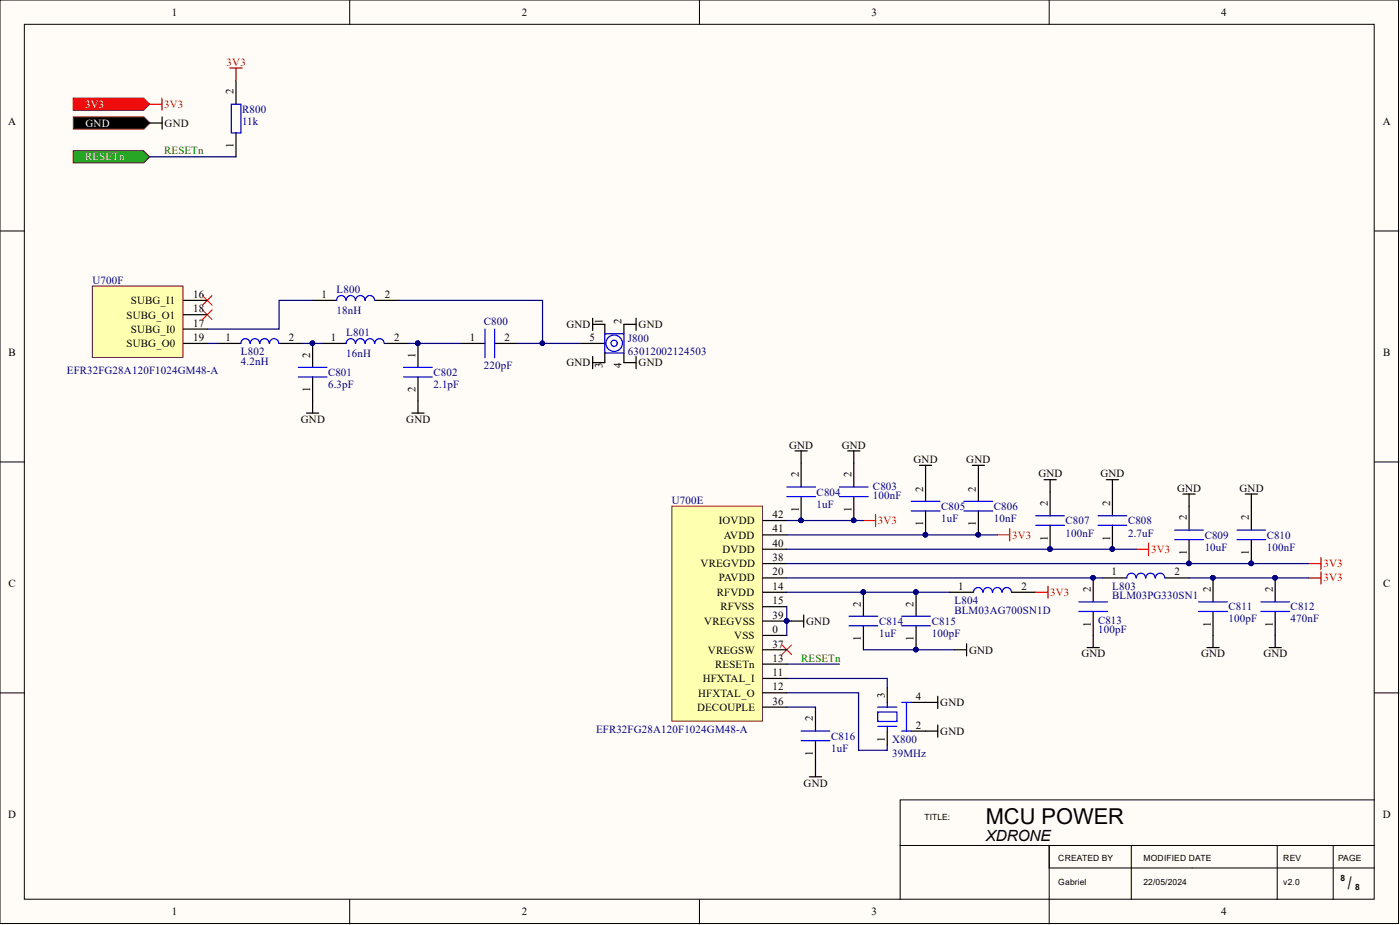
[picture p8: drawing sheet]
<svg xmlns="http://www.w3.org/2000/svg" width="292mm" height="193mm" viewBox="0 0 292 193" stroke-linecap="round" stroke-linejoin="round" font-family="sans-serif">
<defs><g id="words">
<text font-size="4.6" x="205.7" y="171.9">MCU POWER</text>
<text font-size="3.6" x="281.2" y="185.4">/</text>
<text font-size="3.2" x="205.7" y="175.4">XDRONE</text>
<g font-size="2.3">
<text x="35.9" y="3.3">1</text>
<text x="108.9" y="3.3">2</text>
<text x="181.8" y="3.3">3</text>
<text x="254.8" y="3.3">4</text>
<text x="48.7" y="19.7" transform="rotate(-90 48.7 19.7)">2</text>
<text x="1.7" y="26.1">A</text>
<text x="34.3" y="26.5">GND</text>
<text x="288.5" y="26.1">A</text>
<text x="48.7" y="30.9" transform="rotate(-90 48.7 30.9)">1</text>
<text x="27.3" y="63.4">SUBG_I1</text>
<text x="40.3" y="62.1">16</text>
<text x="40.3" y="65.2">18</text>
<text x="67.1" y="62.1">1</text>
<text x="80.3" y="62.1">2</text>
<text x="26.4" y="66.4">SUBG_O1</text>
<text x="27.3" y="69.4">SUBG_I0</text>
<text x="40.3" y="68.1">17</text>
<text x="40.3" y="71.2">19</text>
<text x="47" y="71.2">1</text>
<text x="60.2" y="71.2">2</text>
<text x="69" y="71.2">1</text>
<text x="82.2" y="71.2">2</text>
<text x="98.1" y="71.2">1</text>
<text x="105.2" y="71.2">2</text>
<text x="118.2" y="68.4">GND</text>
<text x="123" y="71.2">5</text>
<text x="125.7" y="67.6" transform="rotate(-90 125.7 67.6)">1</text>
<text x="129.7" y="67.6" transform="rotate(-90 129.7 67.6)">2</text>
<text x="133.2" y="68.4">GND</text>
<text x="1.8" y="74.3">B</text>
<text x="26.4" y="72.4">SUBG_O0</text>
<text x="64.7" y="74.6" transform="rotate(-90 64.7 74.6)">2</text>
<text x="86.7" y="74.6" transform="rotate(-90 86.7 74.6)">1</text>
<text x="118.2" y="76.4">GND</text>
<text x="125.7" y="76.8" transform="rotate(-90 125.7 76.8)">3</text>
<text x="129.7" y="76.8" transform="rotate(-90 129.7 76.8)">4</text>
<text x="133.2" y="76.4">GND</text>
<text x="288.6" y="74.3">B</text>
<text x="64.7" y="81.8" transform="rotate(-90 64.7 81.8)">1</text>
<text x="86.7" y="81.8" transform="rotate(-90 86.7 81.8)">2</text>
<text x="62.8" y="88.2">GND</text>
<text x="84.8" y="88.2">GND</text>
<text x="164.6" y="93.6">GND</text>
<text x="175.6" y="93.6">GND</text>
<text x="166.7" y="99.6" transform="rotate(-90 166.7 99.6)">2</text>
<text x="177.7" y="99.6" transform="rotate(-90 177.7 99.6)">2</text>
<text x="190.6" y="96.5">GND</text>
<text x="201.6" y="96.5">GND</text>
<text x="216.7" y="99.6">GND</text>
<text x="229.6" y="99.6">GND</text>
<text x="166.7" y="106.8" transform="rotate(-90 166.7 106.8)">1</text>
<text x="177.7" y="106.8" transform="rotate(-90 177.7 106.8)">1</text>
<text x="192.6" y="102.5" transform="rotate(-90 192.6 102.5)">2</text>
<text x="203.6" y="102.5" transform="rotate(-90 203.6 102.5)">2</text>
<text x="218.6" y="105.6" transform="rotate(-90 218.6 105.6)">2</text>
<text x="231.6" y="105.6" transform="rotate(-90 231.6 105.6)">2</text>
<text x="245.6" y="102.5">GND</text>
<text x="258.6" y="102.5">GND</text>
<text x="150" y="109.4">IOVDD</text>
<text x="151" y="112.3">AVDD</text>
<text x="161.2" y="108.1">42</text>
<text x="161.2" y="111.1">41</text>
<text x="192.6" y="109.7" transform="rotate(-90 192.6 109.7)">1</text>
<text x="203.6" y="109.7" transform="rotate(-90 203.6 109.7)">1</text>
<text x="218.6" y="112.8" transform="rotate(-90 218.6 112.8)">1</text>
<text x="231.6" y="112.8" transform="rotate(-90 231.6 112.8)">1</text>
<text x="247.6" y="108.5" transform="rotate(-90 247.6 108.5)">2</text>
<text x="260.6" y="108.5" transform="rotate(-90 260.6 108.5)">2</text>
<text x="146.2" y="118.3">VREGVDD</text>
<text x="150.8" y="115.4">DVDD</text>
<text x="161.2" y="114.1">40</text>
<text x="161.2" y="117.1">38</text>
<text x="247.6" y="115.7" transform="rotate(-90 247.6 115.7)">1</text>
<text x="260.6" y="115.7" transform="rotate(-90 260.6 115.7)">1</text>
<text x="1.8" y="122.5">C</text>
<text x="149.6" y="124.4">RFVDD</text>
<text x="150" y="121.3">PAVDD</text>
<text x="161.2" y="123.1">14</text>
<text x="161.2" y="120">20</text>
<text x="199.9" y="123.1">1</text>
<text x="213.1" y="123.1">2</text>
<text x="227.6" y="123.5" transform="rotate(-90 227.6 123.5)">2</text>
<text x="231.9" y="120">1</text>
<text x="245.1" y="120">2</text>
<text x="252.6" y="123.5" transform="rotate(-90 252.6 123.5)">2</text>
<text x="265.6" y="123.5" transform="rotate(-90 265.6 123.5)">2</text>
<text x="288.6" y="122.5">C</text>
<text x="146.9" y="130.4">VREGVSS</text>
<text x="150.3" y="127.3">RFVSS</text>
<text x="161.2" y="129.1">39</text>
<text x="161.2" y="126">15</text>
<text x="168.2" y="130.4">GND</text>
<text x="179.6" y="126.5" transform="rotate(-90 179.6 126.5)">2</text>
<text x="190.6" y="126.5" transform="rotate(-90 190.6 126.5)">2</text>
<text x="227.6" y="130.8" transform="rotate(-90 227.6 130.8)">1</text>
<text x="252.6" y="130.8" transform="rotate(-90 252.6 130.8)">1</text>
<text x="265.6" y="130.8" transform="rotate(-90 265.6 130.8)">1</text>
<text x="147.7" y="136.4">VREGSW</text>
<text x="153.2" y="133.3">VSS</text>
<text x="161.2" y="132">0</text>
<text x="161.2" y="135.1">37</text>
<text x="179.6" y="133.7" transform="rotate(-90 179.6 133.7)">1</text>
<text x="190.6" y="133.7" transform="rotate(-90 190.6 133.7)">1</text>
<text x="202.2" y="136.4">GND</text>
<text x="225.6" y="137.1">GND</text>
<text x="250.6" y="137.1">GND</text>
<text x="263.6" y="137.1">GND</text>
<text x="146.6" y="142.3">HFXTAL_I</text>
<text x="149.2" y="139.3">RESETn</text>
<text x="161.2" y="138">13</text>
<text x="161.2" y="141">11</text>
<text x="145.4" y="148.3">DECOUPLE</text>
<text x="145.7" y="145.3">HFXTAL_O</text>
<text x="161.2" y="144">12</text>
<text x="161.2" y="147">36</text>
<text x="184.6" y="145.6" transform="rotate(-90 184.6 145.6)">3</text>
<text x="191.1" y="146.1">4</text>
<text x="196.2" y="147.3">GND</text>
<text x="169.6" y="150.5" transform="rotate(-90 169.6 150.5)">2</text>
<text x="184.6" y="154.7" transform="rotate(-90 184.6 154.7)">1</text>
<text x="191.1" y="152">2</text>
<text x="196.2" y="153.3">GND</text>
<text x="169.6" y="157.7" transform="rotate(-90 169.6 157.7)">1</text>
<text x="167.7" y="164.1">GND</text>
<text x="1.7" y="170.7">D</text>
<text x="288.5" y="170.7">D</text>
<text x="35.9" y="191">1</text>
<text x="108.9" y="191">2</text>
<text x="181.8" y="191">3</text>
<text x="254.8" y="191">4</text>
</g>
<g font-size="2.3" fill="#f00">
<text x="47.3" y="13.7">3V3</text>
<text x="34.3" y="22.5">3V3</text>
<text x="183.2" y="109.4">3V3</text>
<text x="211.2" y="112.3">3V3</text>
<text x="240.2" y="115.4">3V3</text>
<text x="276.1" y="118.3">3V3</text>
<text x="219.1" y="124.4">3V3</text>
<text x="276.1" y="121.3">3V3</text>
</g>
<g font-size="2.3" fill="#fff">
<text x="17.8" y="22.5">3V3</text>
<text x="17.9" y="26.5">GND</text>
<text x="17.8" y="33.5">RESETn</text>
</g>
<g font-size="2.3" fill="#000080">
<text x="50.5" y="23.5">R800</text>
<text x="50.5" y="26">11k</text>
<text x="19.3" y="59.2">U700F</text>
<text x="70.2" y="65.4">18nH</text>
<text x="70.2" y="61.2">L800</text>
<text x="72.2" y="70.2">L801</text>
<text x="100.9" y="67.9">C800</text>
<text x="131" y="71.4">J800</text>
<text x="50.3" y="76.2">4.2nH</text>
<text x="50.3" y="74.1">L802</text>
<text x="72.2" y="74.5">16nH</text>
<text x="100.9" y="76.9">220pF</text>
<text x="131" y="74">63012002124503</text>
<text x="14" y="78.1">EFR32FG28A120F1024GM48-A</text>
<text x="68.4" y="81">6.3pF</text>
<text x="68.4" y="78.4">C801</text>
<text x="90.4" y="81">2.1pF</text>
<text x="90.4" y="78.4">C802</text>
<text x="140.2" y="105.1">U700E</text>
<text x="170.4" y="105.9">1uF</text>
<text x="170.4" y="103.4">C804</text>
<text x="182.1" y="104.1">100nF</text>
<text x="182.1" y="102.1">C803</text>
<text x="196.4" y="106.3">C805</text>
<text x="207.4" y="106.3">C806</text>
<text x="196.4" y="108.9">1uF</text>
<text x="207.4" y="108.9">10nF</text>
<text x="222.3" y="111.9">100nF</text>
<text x="222.3" y="109.4">C807</text>
<text x="235.4" y="111.9">2.7uF</text>
<text x="235.4" y="109.4">C808</text>
<text x="251.3" y="112.3">C809</text>
<text x="264.3" y="112.3">C810</text>
<text x="251.3" y="114.9">10uF</text>
<text x="264.3" y="114.9">100nF</text>
<text x="232.1" y="125">BLM03PG330SN1</text>
<text x="232.1" y="123.1">L803</text>
<text x="183.4" y="130.4">C814</text>
<text x="194.4" y="130.4">C815</text>
<text x="199.1" y="128.1">BLM03AG700SN1D</text>
<text x="199.1" y="126">L804</text>
<text x="229.1" y="130.1">C813</text>
<text x="256.3" y="129.8">100pF</text>
<text x="256.3" y="127.3">C811</text>
<text x="269.3" y="129.8">470nF</text>
<text x="269.3" y="127.3">C812</text>
<text x="183.4" y="132.9">1uF</text>
<text x="194.4" y="132.9">100pF</text>
<text x="229.1" y="132">100pF</text>
<text x="124.4" y="152.9">EFR32FG28A120F1024GM48-A</text>
<text x="173.4" y="154.3">C816</text>
<text x="186.1" y="155">X800</text>
<text x="173.4" y="156.8">1uF</text>
<text x="186.1" y="158">39MHz</text>
</g>
<g font-size="2.3" fill="#090">
<text x="34.3" y="32.2">RESETn</text>
<text x="167.2" y="138">RESETn</text>
</g>
<g font-size="1.8">
<text x="192.9" y="171">TITLE:</text>
<text x="220.8" y="179.6">CREATED BY</text>
<text x="238.6" y="179.6">MODIFIED DATE</text>
<text x="267.8" y="179.6">REV</text>
<text x="279.2" y="179.6">PAGE</text>
<text x="220.8" y="184.7">Gabriel</text>
<text x="238.6" y="184.7">22/05/2024</text>
<text x="267.8" y="184.7">v2.0</text>
<text x="279.7" y="183.7">8</text>
<text x="282.7" y="185.7">8</text>
</g>
</g></defs>
<g fill="#fffcf8" stroke="#000" stroke-width=".21">
<path d="M0 0h291.8v192.7h-291.8z"/>
<path d="M5.1 5.1h281.6v182.5h-281.6z"/>
</g>
<g fill="none" stroke="#000" stroke-width=".21">
<path d="M73 0v5.1M145.9 0v5.1M218.9 0v5.1M0 48.2h5.1M286.8 48.2h5.1M0 96.4h5.1M286.8 96.4h5.1M0 144.6h5.1M286.8 144.6h5.1M187.8 176.4h99M218.9 176.5v4.6h67.9M218.9 176.6v16.1"/>
<path d="M236 176.5v11.2M266.5 176.5v11.2M278.2 176.5v11.2M286.8 166.9h-99v20.8M73 187.7v5M145.9 187.7v5"/>
</g>
<g fill="none" stroke="#00f" stroke-width=".25">
<path d="M52.2 71.6a.95 .95 0 0 0-1-.9 .95 .95 0 0 0-.9 .9M54.2 71.6a.96 .96 0 0 0-1-.9 .96 .96 0 0 0-1 .9M56.2 71.6a.96 .96 0 0 0-1-.9 .96 .96 0 0 0-1 .9M58.1 71.6a.95 .95 0 0 0-.9-.9 .95 .95 0 0 0-1 .9M62.2 78.6h6M62.2 76.6h6M72.2 62.7a.96 .96 0 0 0-1-1 .96 .96 0 0 0-1 1M74.1 62.7a.95 .95 0 0 0-.9-1 .95 .95 0 0 0-1 1M74.1 71.6a.95 .95 0 0 0-.9-.9 .95 .95 0 0 0-1 .9M76.1 62.7a.96 .96 0 0 0-.9-1 .96 .96 0 0 0-1 1M76.1 71.6a.96 .96 0 0 0-.9-.9 .96 .96 0 0 0-1 .9M78.1 62.7a.96 .96 0 0 0-.9-1 .96 .96 0 0 0-1 1"/>
<path d="M78.1 71.6a.96 .96 0 0 0-.9-.9 .96 .96 0 0 0-1 .9M80.1 71.6a.96 .96 0 0 0-.9-.9 .96 .96 0 0 0-1 .9M84.2 78.6h6M84.2 76.6h6M101.2 68.7v5.9M103.2 68.7v5.9M164.2 103.6h5.9M164.2 101.6h5.9M175.1 103.6h6M175.1 101.6h6M190.1 106.6h6M190.1 104.6h6"/>
<path d="M201.1 106.6h6M201.1 104.6h6M216.1 107.6h6M216.1 109.6h6M229.1 107.6h6M229.1 109.6h6M245.1 112.6h6M245.1 110.6h6M258.1 112.6h6M258.1 110.6h6M177.2 130.6h5.9M177.2 128.6h5.9"/>
<path d="M188.1 130.6h6M188.1 128.6h6M205 123.6a.96 .96 0 0 0-.9-1 .96 .96 0 0 0-1 1M207 123.6a.96 .96 0 0 0-.9-1 .96 .96 0 0 0-1 1M209 123.6a.95 .95 0 0 0-.9-1 .95 .95 0 0 0-1 1M211 123.6a.96 .96 0 0 0-.9-1 .96 .96 0 0 0-1 1M225.1 127.6h6M225.1 125.6h6M237 120.6a.96 .96 0 0 0-.9-1 .96 .96 0 0 0-1 1M239 120.6a.95 .95 0 0 0-1-1 .95 .95 0 0 0-.9 1M241 120.6a.96 .96 0 0 0-1-1 .96 .96 0 0 0-.9 1M243 120.6a.96 .96 0 0 0-1-1 .96 .96 0 0 0-.9 1"/>
<path d="M250.1 127.6h6M250.1 125.6h6M167.2 154.5h5.9M167.2 152.5h5.9"/>
</g>
<g fill="none" stroke="#000" stroke-width=".25">
<path d="M31.3 25.7h2.5M33.8 24.4v2.5M45.3 71.6h5M58.2 71.6h5M65.2 62.7h5M65.2 71.6v5M65.2 78.6v5M67.2 71.6h5M78.2 62.7h5M80.2 71.6h5M87.2 71.6v5M87.2 78.6v5"/>
<path d="M96.2 71.6h5M103.2 71.6h5M167.2 96.6v5M178.1 96.6v5M193.1 99.6v5M204.1 99.6v5M167.2 103.6v5M178.1 103.6v5M193.1 106.6v5M204.1 106.6v5M219.1 102.6v5M219.1 109.6v5"/>
<path d="M232.1 102.6v5M232.1 109.6v5M248.1 105.6v5M248.1 112.6v5M261.1 105.6v5M261.1 112.6v5M180.1 123.6v5M180.1 130.6v5M191.1 123.6v5M191.1 130.6v5M198.1 123.6h5M211.1 123.6h5"/>
<path d="M228.1 120.6v5M228.1 127.6v5M230.1 120.6h5M243.1 120.6h5M253.1 120.6v5M253.1 127.6v5M170.1 147.5v5M170.1 154.5v5"/>
</g>
<g fill="#000080" stroke="#000080" stroke-width=".21">
<circle cx="261" cy="117.5" r=".47"/>
<circle cx="232.1" cy="114.5" r=".47"/>
<circle cx="167.1" cy="108.6" r=".47"/>
<circle cx="178.1" cy="108.6" r=".47"/>
<circle cx="193.1" cy="111.5" r=".47"/>
<circle cx="204.1" cy="111.5" r=".47"/>
<circle cx="219.1" cy="114.5" r=".47"/>
<circle cx="248.1" cy="117.5" r=".47"/>
<circle cx="180.1" cy="123.5" r=".47"/>
<circle cx="164.1" cy="129.5" r=".47"/>
<circle cx="191.1" cy="135.5" r=".47"/>
<circle cx="191.1" cy="123.5" r=".47"/>
<circle cx="228.1" cy="120.5" r=".47"/>
<circle cx="253.1" cy="120.5" r=".47"/>
<circle cx="65.2" cy="71.6" r=".47"/>
<circle cx="87.2" cy="71.6" r=".47"/>
</g>
<path d="M42.2 61.7l2.1 2M42.2 64.6l2.1 2.1M44.3 61.7l-2.1 2M44.3 64.6l-2.1 2.1M163.1 134.5l2.1 2.1M165.2 134.5l-2.1 2.1" fill="none" stroke="#f00" stroke-width=".21"/>
<path d="M43.2 71.6h2.1M63.2 71.6h4M65.2 62.7h-7v6h-15M164.2 129.6h.9M164.2 141.5h20.9v2M164.2 144.5h14.9v12h6v-1M164.2 147.5h5.9" fill="none" stroke="#000080" stroke-width=".25"/>
<path d="M15.3 24.4h14.7l1.3 1.3-1.3 1.2h-14.7z" fill-rule="evenodd" fill="#000" stroke="#800000" stroke-width=".21"/>
<path d="M31.2 21.7h2.6M33.8 20.5v2.5" fill="none" stroke="#f00" stroke-width=".25"/>
<path d="M15.3 20.5h14.7l1.2 1.2-1.2 1.3h-14.7z" fill-rule="evenodd" fill="#f00" stroke="#800000" stroke-width=".21"/>
<g fill="none" stroke="#000" stroke-width=".25">
<path d="M64 86.2h2.5M65.2 83.6v2.6M85.9 86.2h2.6M87.2 83.6v2.6M165.9 94.1h2.5M167.2 94.1v2.5M176.9 94.1h2.5M178.1 94.1v2.5M191.8 97.1h2.6M193.1 97.1v2.5M202.9 97.1h2.5M204.1 97.1v2.5"/>
<path d="M217.8 100.1h2.6M219.1 100.1v2.5M230.8 100.1h2.6M232.1 100.1v2.5M246.8 103.1h2.6M248.1 103.1v2.5M259.8 103.1h2.6M261.1 103.1v2.5M165.1 129.6h2.6M167.7 128.3v2.5M199.1 135.6h2.6M201.7 134.3v2.5"/>
<path d="M226.8 135.1h2.6M228.1 132.6v2.5M251.8 135.1h2.6M253.1 132.6v2.5M264.8 135.1h2.5M266.1 132.6v2.5M170.1 159.5v2.6M193.1 146.5h2.6M193.1 152.5h2.6M195.7 145.3v2.5M195.7 151.2v2.6M168.9 162.1h2.5"/>
</g>
<path d="M85.2 71.6h11M164.2 138.5h10.9M180.1 135.6h19" fill="none" stroke="#000080" stroke-width=".25"/>
<g fill="#000080" stroke="#000080" stroke-width=".21">
<circle cx="191.1" cy="135.5" r=".47"/>
<circle cx="87.2" cy="71.6" r=".47"/>
</g>
<path d="M180.1 108.6h2.6M182.7 107.3v2.6M208.1 111.6h2.6M210.7 110.3v2.6M237.1 114.6h2.5M239.6 113.3v2.5M273.1 117.6h2.5M275.6 116.3v2.5M275.6 119.3v2.5M216.1 123.6h2.5M218.6 122.3v2.5M273.1 120.6h2.5" fill="none" stroke="#f00" stroke-width=".25"/>
<path d="M15.3 31.4h14.7l1.2 1.3-1.2 1.3h-14.7z" fill-rule="evenodd" fill="#090" stroke="#800000" stroke-width=".21"/>
<path d="M31.2 32.7h18M83.2 62.7h30v8.9" fill="none" stroke="#000080" stroke-width=".25"/>
<circle cx="113.2" cy="71.6" r=".47" fill="#000080" stroke="#000080" stroke-width=".21"/>
<path d="M49.2 16.7v5M49.2 27.7v5M123.7 66.4v2.5M123.7 74.4v2.5M123.7 67.7h2.5M123.7 75.7h2.5M130.2 67.7h2.5M130.2 75.7h2.5M132.7 66.4v2.5M132.7 74.4v2.5" fill="none" stroke="#000" stroke-width=".25"/>
<path d="M48.2 21.7h2.1v6h-2.1z" fill="none" stroke="#00f" stroke-width=".25"/>
<path d="M48 14.2h2.5M49.2 14.2v2.5" fill="none" stroke="#f00" stroke-width=".25"/>
<path d="M19.3 59.7h18.9v14.9h-18.9z" fill="#ffffb0" stroke="#800000" stroke-width=".21"/>
<path d="M38.2 62.7h5M38.2 65.7h5M38.2 68.7h5M38.2 71.6h5" fill="none" stroke="#000" stroke-width=".25"/>
<path d="M140.2 105.6h18.9v44.8h-18.9z" fill="#ffffb0" stroke="#800000" stroke-width=".21"/>
<g fill="none" stroke="#000" stroke-width=".25">
<path d="M121.2 71.6h5M126.2 67.7v1.9M126.2 73.6v2.1M130.2 67.7v1.9M130.2 73.6v2.1M159.2 108.6h5M159.2 111.6h5M159.2 114.6h5M159.2 117.6h5M159.2 132.6h5M159.2 129.6h5M159.2 135.6h5"/>
<path d="M159.2 123.6h5M159.2 120.6h5M159.2 126.6h5M159.2 138.5h5M266.1 120.6v5M266.1 127.6v5M159.2 141.5h5M159.2 144.5h5M159.2 147.5h5M185.1 143.5v3M185.1 152.5v3M190.1 152.5h3"/>
<path d="M190.1 146.5h3"/>
</g>
<g fill="#000080" stroke="#000080" stroke-width=".21">
<circle cx="164.1" cy="129.5" r=".47"/>
<circle cx="180.1" cy="123.5" r=".47"/>
<circle cx="191.1" cy="123.5" r=".47"/>
<circle cx="228.1" cy="120.5" r=".47"/>
<circle cx="248.1" cy="117.5" r=".47"/>
<circle cx="261" cy="117.5" r=".47"/>
<circle cx="219.1" cy="114.5" r=".47"/>
<circle cx="232.1" cy="114.5" r=".47"/>
<circle cx="193.1" cy="111.5" r=".47"/>
<circle cx="204.1" cy="111.5" r=".47"/>
<circle cx="167.1" cy="108.6" r=".47"/>
<circle cx="178.1" cy="108.6" r=".47"/>
<circle cx="113.2" cy="71.6" r=".47"/>
<circle cx="253.1" cy="120.5" r=".47"/>
<circle cx="266" cy="120.5" r=".47"/>
</g>
<path d="M108.2 71.6h13M164.2 117.6h108.9M164.2 114.6h72.9M164.2 111.6h43.9M164.2 108.6h15.9M164.2 123.6h33.9M164.2 120.6h65.9M164.2 126.6v6M248.1 120.6h25" fill="none" stroke="#000080" stroke-width=".25"/>
<g fill="none" stroke="#00f" stroke-width=".25">
<path d="M126.2 69.6h4v4h-4zM263.1 127.6h6M263.1 125.6h6M183.1 148.5h4v2h-4zM183.1 151.5h4M183.1 147.5h4M185.1 146.5v1M185.1 151.5v1M188.1 146.5h2M188.1 152.5h2M189.1 146.5v6"/>
<circle cx="128.1" cy="71.6" r=".65"/>
<circle cx="128.1" cy="71.6" r="1.72"/>
</g>
<use href="#words"/>
</svg>
